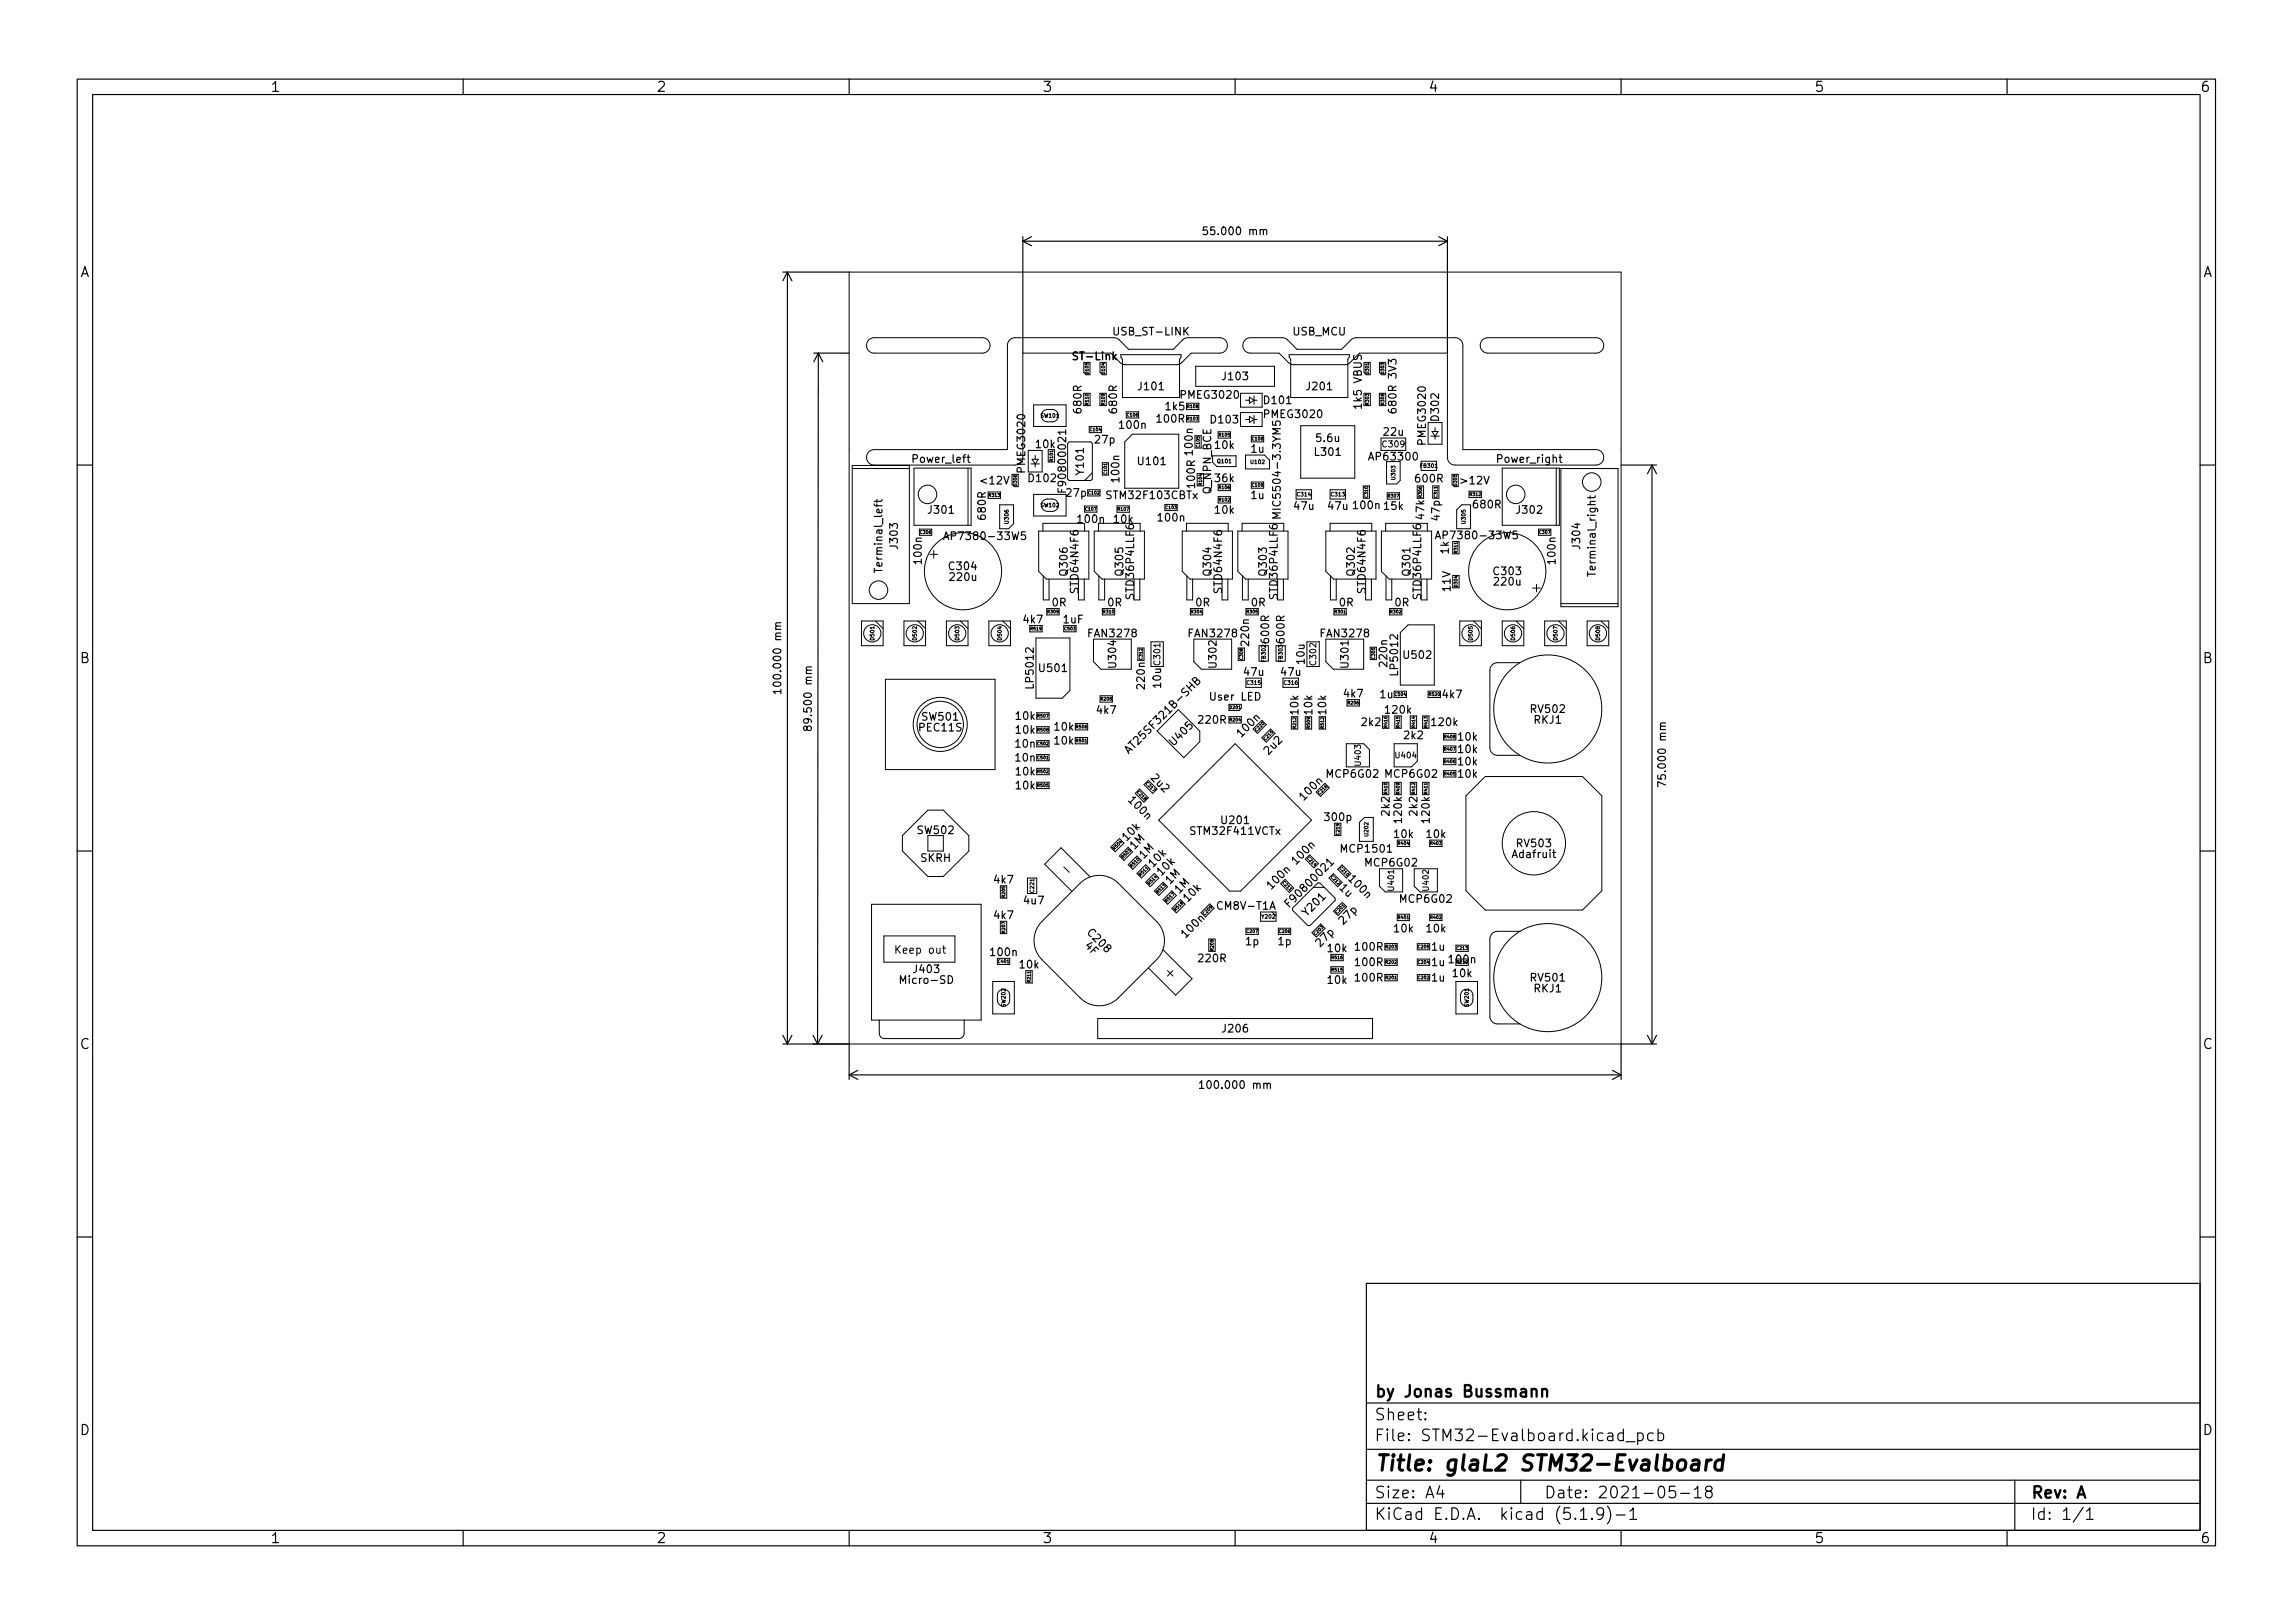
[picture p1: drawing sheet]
<svg xmlns="http://www.w3.org/2000/svg" width="297mm" height="210mm" viewBox="0 0 297 210" stroke-linecap="round" stroke-linejoin="round" font-family="sans-serif">
<defs><g id="words">
<text font-size="2.8" x="178" y="190.6">Title: glaL2 STM32-Evalboard</text>
<g font-size="2.1">
<text x="178" y="184">Sheet:</text>
<text x="178" y="181">by Jonas Bussmann</text>
<text x="178" y="186.7">File: STM32-Evalboard.kicad_pcb</text>
<text x="178" y="196.9">KiCad E.D.A. kicad (5.1.9)-1</text>
<text x="178" y="194.1">Size: A4</text>
<text x="200" y="194.1">Date: 2021-05-18</text>
<text x="263" y="194.1">Rev: A</text>
<text x="263" y="196.9">Id: 1/1</text>
</g>
<g font-size="1.8">
<text x="35" y="11.9">1</text>
<text x="85" y="11.9">2</text>
<text x="135" y="11.9">3</text>
<text x="185" y="11.9">4</text>
<text x="235" y="11.9">5</text>
<text x="285" y="11.9">6</text>
<text x="10.3" y="35.9">A</text>
<text x="285.3" y="35.9">A</text>
<text x="10.3" y="85.9">B</text>
<text x="285.3" y="85.9">B</text>
<text x="10.3" y="135.9">C</text>
<text x="285.3" y="135.9">C</text>
<text x="10.3" y="185.9">D</text>
<text x="285.3" y="185.9">D</text>
<text x="35" y="199.9">1</text>
<text x="85" y="199.9">2</text>
<text x="135" y="199.9">3</text>
<text x="185" y="199.9">4</text>
<text x="235" y="199.9">5</text>
<text x="285" y="199.9">6</text>
</g>
<g font-size="1.4">
<text x="156.4" y="30.4">55.000 mm</text>
<text x="139.2" y="46.6">ST-Link</text>
<text x="144.5" y="43.4">USB_ST-LINK</text>
<text x="167.5" y="43.4">USB_MCU</text>
<text x="140.1" y="53.4" transform="rotate(-90 140.1 53.4)">680R</text>
<text x="144.7" y="53.4" transform="rotate(-90 144.7 53.4)">680R</text>
<text x="147.6" y="50.5">J101</text>
<text x="151" y="53.1">1k5</text>
<text x="153.1" y="51.6">PMEG3020</text>
<text x="158.5" y="49.2">J103</text>
<text x="163.8" y="52.3">D101</text>
<text x="169.4" y="50.5">J201</text>
<text x="176.4" y="52.9" transform="rotate(-90 176.4 52.9)">1k5 VBUS</text>
<text x="180.9" y="53.4" transform="rotate(-90 180.9 53.4)">680R</text>
<text x="180.9" y="49" transform="rotate(-90 180.9 49)">3V3</text>
<text x="118.4" y="59.9">Power_left</text>
<text x="134.2" y="58">10k</text>
<text x="141.9" y="57.4">27p</text>
<text x="145.1" y="55.5">100n</text>
<text x="149.9" y="54.7">100R</text>
<text x="156.9" y="54.8">D103</text>
<text x="157.4" y="58.1">10k</text>
<text x="162.1" y="58.6">1u</text>
<text x="163.9" y="54.1">PMEG3020</text>
<text x="170.4" y="59">L301</text>
<text x="170.6" y="57.2">5.6u</text>
<text x="177.6" y="59.6">AP63300</text>
<text x="179.3" y="56.4">22u</text>
<text x="184.7" y="57.4" transform="rotate(-90 184.7 57.4)">PMEG3020</text>
<text x="186.4" y="54.4" transform="rotate(-90 186.4 54.4)">D302</text>
<text x="194.1" y="59.9">Power_right</text>
<text x="127.2" y="62.7">&lt;12V</text>
<text x="132.8" y="61" transform="rotate(-90 132.8 61)">PMEG3020</text>
<text x="133.3" y="62.4">D102</text>
<text x="138.1" y="63.3" transform="rotate(-90 138.1 63.3)">F90800021</text>
<text x="138.2" y="64.3">27p</text>
<text x="140.4" y="61.4" transform="rotate(-90 140.4 61.4)">Y101</text>
<text x="143.6" y="64.6">STM32F103CBTx</text>
<text x="145" y="62.3" transform="rotate(-90 145 62.3)">100n</text>
<text x="147.5" y="60.2">U101</text>
<text x="154.8" y="63.1" transform="rotate(-90 154.8 63.1)">100R 100n</text>
<text x="156.9" y="64" transform="rotate(-90 156.9 64)">Q_NPN_BCE</text>
<text x="157.4" y="62.4">36k</text>
<text x="162.1" y="64.6">1u</text>
<text x="183.4" y="62.5">600R</text>
<text x="189.4" y="62.7">&gt;12V</text>
<text x="190.9" y="65.8">680R</text>
<text x="116.3" y="71" transform="rotate(-90 116.3 71)">J303</text>
<text x="120.4" y="66.5">J301</text>
<text x="123" y="69.9">AP7380-33W5</text>
<text x="127.7" y="67.2" transform="rotate(-90 127.7 67.2)">680R</text>
<text x="139.7" y="67.7">100n</text>
<text x="144.3" y="67.7">10k</text>
<text x="150.1" y="67.5">100n</text>
<text x="157.4" y="66.5">10k</text>
<text x="165.9" y="66.3" transform="rotate(-90 165.9 66.3)">MIC5504-3.3YM5</text>
<text x="167.7" y="66">47u</text>
<text x="172.1" y="66">47u 100n 15k</text>
<text x="184.5" y="67.2" transform="rotate(-90 184.5 67.2)">47k</text>
<text x="186.5" y="67.3" transform="rotate(-90 186.5 67.3)">47p</text>
<text x="186.7" y="69.8">AP7380-33W5</text>
<text x="187.7" y="71.7" transform="rotate(-90 187.7 71.7)">1k</text>
<text x="196.6" y="66.5">J302</text>
<text x="204.7" y="71" transform="rotate(-90 204.7 71)">J304</text>
<text x="114.3" y="73.8" transform="rotate(-90 114.3 73.8)">Terminal_left</text>
<text x="119.4" y="72.9" transform="rotate(-90 119.4 72.9)">100n</text>
<text x="123" y="73.8">C304</text>
<text x="123.2" y="75.2">220u</text>
<text x="138.3" y="74.5" transform="rotate(-90 138.3 74.5)">Q306</text>
<text x="139.7" y="76.6" transform="rotate(-90 139.7 76.6)">STD64N4F6</text>
<text x="145.5" y="74.5" transform="rotate(-90 145.5 74.5)">Q305</text>
<text x="146.9" y="77.4" transform="rotate(-90 146.9 77.4)">STD36P4LLF6</text>
<text x="156.9" y="74.5" transform="rotate(-90 156.9 74.5)">Q304</text>
<text x="158.3" y="76.6" transform="rotate(-90 158.3 76.6)">STD64N4F6</text>
<text x="164.1" y="74.5" transform="rotate(-90 164.1 74.5)">Q303</text>
<text x="165.5" y="77.4" transform="rotate(-90 165.5 77.4)">STD36P4LLF6</text>
<text x="175.5" y="74.5" transform="rotate(-90 175.5 74.5)">Q302</text>
<text x="176.9" y="76.6" transform="rotate(-90 176.9 76.6)">STD64N4F6</text>
<text x="182.7" y="74.5" transform="rotate(-90 182.7 74.5)">Q301</text>
<text x="184.1" y="77.4" transform="rotate(-90 184.1 77.4)">STD36P4LLF6</text>
<text x="187.9" y="76.6" transform="rotate(-90 187.9 76.6)">11V</text>
<text x="193.6" y="74.5">C303</text>
<text x="193.7" y="75.8">220u</text>
<text x="201.5" y="72.9" transform="rotate(-90 201.5 72.9)">100n</text>
<text x="206.7" y="74.3" transform="rotate(-90 206.7 74.3)">Terminal_right</text>
<text x="132.6" y="80.7">4k7</text>
<text x="136.3" y="78.5">0R</text>
<text x="137.8" y="80.7">1uF</text>
<text x="141.1" y="82.5">FAN3278</text>
<text x="143.5" y="78.5">0R</text>
<text x="154.1" y="82.5">FAN3278</text>
<text x="154.9" y="78.5">0R</text>
<text x="161.8" y="83.5" transform="rotate(-90 161.8 83.5)">220n</text>
<text x="162.1" y="78.5">0R</text>
<text x="164.4" y="83.2" transform="rotate(-90 164.4 83.2)">600R</text>
<text x="166.4" y="83.2" transform="rotate(-90 166.4 83.2)">600R</text>
<text x="171.2" y="82.5">FAN3278</text>
<text x="173.5" y="78.5">0R</text>
<text x="180.7" y="78.5">0R</text>
<text x="101.2" y="89.2" transform="rotate(-90 101.2 89.2)">100.000 mm</text>
<text x="133.9" y="89" transform="rotate(-90 133.9 89)">LP5012</text>
<text x="134.7" y="87">U501</text>
<text x="144.6" y="86.4" transform="rotate(-90 144.6 86.4)">U304</text>
<text x="148.3" y="89.1" transform="rotate(-90 148.3 89.1)">220n</text>
<text x="150.4" y="89" transform="rotate(-90 150.4 89)">10u</text>
<text x="157.6" y="86.4" transform="rotate(-90 157.6 86.4)">U302</text>
<text x="161.2" y="87.5">47u</text>
<text x="166" y="87.5">47u</text>
<text x="169" y="85.9" transform="rotate(-90 169 85.9)">10u</text>
<text x="174.7" y="86.4" transform="rotate(-90 174.7 86.4)">U301</text>
<text x="179.7" y="86.2" transform="rotate(-90 179.7 86.2)">220n</text>
<text x="181.1" y="87.3" transform="rotate(-90 181.1 87.3)">LP5012</text>
<text x="181.9" y="85.3">U502</text>
<text x="105.2" y="94.1" transform="rotate(-90 105.2 94.1)">89.500 mm</text>
<text x="119.1" y="94.7">PEC11S</text>
<text x="119.5" y="93.3">SW501</text>
<text x="131.6" y="95">10k</text>
<text x="131.6" y="93.2">10k</text>
<text x="136.6" y="94.6">10k</text>
<text x="142.1" y="92.5">4k7</text>
<text x="155.3" y="93.7">220R</text>
<text x="156.9" y="90.7">User LED</text>
<text x="160.9" y="95.4" transform="rotate(-45 160.9 95.4)">100n</text>
<text x="168.2" y="92.5" transform="rotate(-90 168.2 92.5)">10k</text>
<text x="170" y="92.5" transform="rotate(-90 170 92.5)">10k</text>
<text x="171.8" y="92.5" transform="rotate(-90 171.8 92.5)">10k</text>
<text x="174.1" y="90.3">4k7</text>
<text x="176.4" y="94">2k2</text>
<text x="178.8" y="90.4">1u</text>
<text x="179.6" y="92.4">120k</text>
<text x="181.9" y="95.7">2k2</text>
<text x="185.6" y="94">120k</text>
<text x="186.9" y="90.4">4k7</text>
<text x="188.9" y="95.9">10k</text>
<text x="198.4" y="92.3">RV502</text>
<text x="198.7" y="93.7">RKJ1</text>
<text x="131.6" y="96.8">10n</text>
<text x="131.6" y="98.6">10n</text>
<text x="131.6" y="100.4">10k</text>
<text x="136.6" y="96.4">10k</text>
<text x="146.7" y="97.2" transform="rotate(-45 146.7 97.2)">AT25SF321B-SHB</text>
<text x="149.1" y="101" transform="rotate(45 149.1 101)">2u2</text>
<text x="152.2" y="96.5" transform="rotate(-45 152.2 96.5)">U405</text>
<text x="164.4" y="97.8" transform="rotate(-45 164.4 97.8)">2u2</text>
<text x="171.9" y="100.7">MCP6G02</text>
<text x="179.5" y="100.7">MCP6G02</text>
<text x="188.9" y="97.5">10k</text>
<text x="188.9" y="99.1">10k</text>
<text x="188.9" y="100.7">10k</text>
<text x="215.8" y="101.3" transform="rotate(-90 215.8 101.3)">75.000 mm</text>
<text x="131.6" y="102.2">10k</text>
<text x="146.2" y="103.9" transform="rotate(45 146.2 103.9)">100n</text>
<text x="158.3" y="106.7">U201</text>
<text x="169" y="103.6" transform="rotate(-45 169 103.6)">100n</text>
<text x="171.7" y="106.3">300p</text>
<text x="180" y="105.6" transform="rotate(-90 180 105.6)">2k2</text>
<text x="181.6" y="106.5" transform="rotate(-90 181.6 106.5)">120k</text>
<text x="183.6" y="105.6" transform="rotate(-90 183.6 105.6)">2k2</text>
<text x="185.2" y="106.5" transform="rotate(-90 185.2 106.5)">120k</text>
<text x="118.9" y="108">SW502</text>
<text x="119.2" y="111.6">SKRH</text>
<text x="146" y="108.9" transform="rotate(-45 146 108.9)">10k</text>
<text x="147" y="110.1" transform="rotate(-45 147 110.1)">1M</text>
<text x="148.2" y="111.3" transform="rotate(-45 148.2 111.3)">1M</text>
<text x="149.4" y="112.3" transform="rotate(-45 149.4 112.3)">10k</text>
<text x="150.5" y="113.4" transform="rotate(-45 150.5 113.4)">10k</text>
<text x="154.4" y="108.1">STM32F411VCTx</text>
<text x="168" y="111.9" transform="rotate(-45 168 111.9)">100n</text>
<text x="173.9" y="110.4">MCP1501</text>
<text x="176.9" y="112.2">MCP6G02</text>
<text x="180.6" y="108.5">10k</text>
<text x="184.8" y="108.5">10k</text>
<text x="196" y="111.1">Adafruit</text>
<text x="196.6" y="109.7">RV503</text>
<text x="128.8" y="119">4k7</text>
<text x="128.8" y="114.4">4k7</text>
<text x="132.7" y="117.1">4u7</text>
<text x="151.6" y="114.6" transform="rotate(-45 151.6 114.6)">1M</text>
<text x="152.8" y="115.8" transform="rotate(-45 152.8 115.8)">1M</text>
<text x="153.9" y="116.8" transform="rotate(-45 153.9 116.8)">10k</text>
<text x="157.9" y="117.8">CM8V-T1A</text>
<text x="164.8" y="115.1" transform="rotate(-45 164.8 115.1)">100n</text>
<text x="167.5" y="117.2" transform="rotate(-45 167.5 117.2)">F90800021</text>
<text x="169.4" y="118.7" transform="rotate(-45 169.4 118.7)">Y201</text>
<text x="173.5" y="115.1" transform="rotate(45 173.5 115.1)">1u</text>
<text x="174.1" y="119.8" transform="rotate(-45 174.1 119.8)">27p</text>
<text x="174.7" y="114.1" transform="rotate(45 174.7 114.1)">100n</text>
<text x="181.4" y="116.9">MCP6G02</text>
<text x="116.2" y="123.5">Keep out</text>
<text x="128.4" y="123.8">100n</text>
<text x="132.1" y="125.4">10k</text>
<text x="140.5" y="122.6" transform="rotate(45 140.5 122.6)">4F</text>
<text x="140.9" y="121" transform="rotate(45 140.9 121)">C208</text>
<text x="153.7" y="121.4" transform="rotate(-45 153.7 121.4)">100n</text>
<text x="155.3" y="124.6">220R</text>
<text x="161.4" y="122.4">1p</text>
<text x="165.6" y="122.4">1p</text>
<text x="171.1" y="122.7" transform="rotate(-45 171.1 122.7)">27p</text>
<text x="172" y="123.3">10k</text>
<text x="175.6" y="123.1">100R</text>
<text x="175.6" y="125.1">100R</text>
<text x="180.6" y="120.8">10k</text>
<text x="184.8" y="120.8">10k</text>
<text x="185.5" y="123.1">1u</text>
<text x="185.5" y="125.1">1u</text>
<text x="187.8" y="124.8">100n</text>
<text x="116.9" y="127.4">Micro-SD</text>
<text x="118.5" y="126">J403</text>
<text x="172" y="127.4">10k</text>
<text x="175.6" y="127.1">100R</text>
<text x="185.5" y="127.1">1u</text>
<text x="188.2" y="126.6">10k</text>
<text x="198.4" y="127.1">RV501</text>
<text x="198.7" y="128.5">RKJ1</text>
<text x="158.5" y="133.7">J206</text>
<text x="156.1" y="141">100.000 mm</text>
</g>
<g font-size="1.1">
<text x="179.2" y="57.9">C309</text>
<text x="150.3" y="86.1" transform="rotate(-90 150.3 86.1)">C301</text>
<text x="170.5" y="86.1" transform="rotate(-90 170.5 86.1)">C302</text>
</g>
<g font-size="1">
<text x="176.3" y="99.1" transform="rotate(-90 176.3 99.1)">U403</text>
<text x="180.9" y="98.2">U404</text>
<text x="180.6" y="115.3" transform="rotate(-90 180.6 115.3)">U401</text>
<text x="185.1" y="115.3" transform="rotate(-90 185.1 115.3)">U402</text>
</g>
<g font-size=".7">
<text x="134.9" y="54.1">SW101</text>
<text x="157.7" y="60">Q101</text>
<text x="134.9" y="65.7">SW102</text>
<text x="162.1" y="60.1">U102</text>
<text x="168.1" y="64.3">C314</text>
<text x="172.5" y="64.3">C313</text>
<text x="180.7" y="62.1" transform="rotate(-90 180.7 62.1)">U303</text>
<text x="184.1" y="60.6">FB301</text>
<text x="130.6" y="67.8" transform="rotate(-90 130.6 67.8)">U306</text>
<text x="189.9" y="67.8" transform="rotate(-90 189.9 67.8)">U305</text>
<text x="113.2" y="82.9" transform="rotate(-90 113.2 82.9)">D501</text>
<text x="118.8" y="82.9" transform="rotate(-90 118.8 82.9)">D502</text>
<text x="124.2" y="82.9" transform="rotate(-90 124.2 82.9)">D503</text>
<text x="129.8" y="82.9" transform="rotate(-90 129.8 82.9)">D504</text>
<text x="190.7" y="82.9" transform="rotate(-90 190.7 82.9)">D505</text>
<text x="196.3" y="82.9" transform="rotate(-90 196.3 82.9)">D506</text>
<text x="201.7" y="82.9" transform="rotate(-90 201.7 82.9)">D507</text>
<text x="207.3" y="82.9" transform="rotate(-90 207.3 82.9)">D508</text>
<text x="161.6" y="88.7">C315</text>
<text x="163.9" y="85.7" transform="rotate(-90 163.9 85.7)">FB302</text>
<text x="166.2" y="85.7" transform="rotate(-90 166.2 85.7)">FB303</text>
<text x="166.4" y="88.7">C316</text>
<text x="177.3" y="108.3" transform="rotate(-90 177.3 108.3)">U202</text>
<text x="133.9" y="115.6" transform="rotate(-90 133.9 115.6)">C221</text>
<text x="163.5" y="119">Y202</text>
<text x="130.2" y="130.4" transform="rotate(-90 130.2 130.4)">SW202</text>
<text x="190.3" y="130.4" transform="rotate(-90 190.3 130.4)">SW201</text>
</g>
<g font-size=".6">
<text x="141" y="52.4" transform="rotate(-90 141 52.4)">R110</text>
<text x="141" y="48.4" transform="rotate(-90 141 48.4)">D105</text>
<text x="143.1" y="52.4" transform="rotate(-90 143.1 52.4)">R109</text>
<text x="143.1" y="48.4" transform="rotate(-90 143.1 48.4)">D104</text>
<text x="146" y="53.9">C106</text>
<text x="153.8" y="52.8">R108</text>
<text x="177.3" y="52.4" transform="rotate(-90 177.3 52.4)">R303</text>
<text x="177.3" y="48.4" transform="rotate(-90 177.3 48.4)">D301</text>
<text x="179.3" y="52.4" transform="rotate(-90 179.3 52.4)">R308</text>
<text x="179.3" y="48.4" transform="rotate(-90 179.3 48.4)">D303</text>
<text x="136.4" y="59.7" transform="rotate(-90 136.4 59.7)">R101</text>
<text x="141.2" y="55.8">C104</text>
<text x="153.8" y="54.4">R103</text>
<text x="155.4" y="57.9" transform="rotate(-90 155.4 57.9)">C105</text>
<text x="157.9" y="56.5">R105</text>
<text x="162.2" y="57">C108</text>
<text x="128.1" y="64.3">R313</text>
<text x="131.7" y="62.9" transform="rotate(-90 131.7 62.9)">D306</text>
<text x="141" y="64">C102</text>
<text x="143.4" y="61.4" transform="rotate(-90 143.4 61.4)">C101</text>
<text x="151" y="65.9">C103</text>
<text x="155.7" y="62.8" transform="rotate(-90 155.7 62.8)">R104</text>
<text x="157.9" y="64.9">R102</text>
<text x="157.9" y="63.3">R106</text>
<text x="162.2" y="63">C109</text>
<text x="177.2" y="64.4" transform="rotate(-90 177.2 64.4)">C310</text>
<text x="179.8" y="64.4">R307</text>
<text x="184.2" y="64.4" transform="rotate(-90 184.2 64.4)">R306</text>
<text x="186.2" y="64.4" transform="rotate(-90 186.2 64.4)">C311</text>
<text x="188.7" y="62.9" transform="rotate(-90 188.7 62.9)">D305</text>
<text x="190.4" y="64.2">R312</text>
<text x="119.2" y="69.1">C306</text>
<text x="140.6" y="66.1">C107</text>
<text x="144.8" y="66.1">R107</text>
<text x="188.8" y="71.6" transform="rotate(-90 188.8 71.6)">R311</text>
<text x="199.4" y="69.1">C307</text>
<text x="188.8" y="76" transform="rotate(-90 188.8 76)">D304</text>
<text x="133.5" y="81.6">R519</text>
<text x="135.7" y="79.4">R309</text>
<text x="137.9" y="81.6">C503</text>
<text x="142.9" y="79.4">R310</text>
<text x="154.3" y="79.4">R304</text>
<text x="161.5" y="79.4">R305</text>
<text x="172.9" y="79.4">R301</text>
<text x="180.1" y="79.4">R302</text>
<text x="148" y="85.4" transform="rotate(-90 148 85.4)">C312</text>
<text x="161" y="85.4" transform="rotate(-90 161 85.4)">C308</text>
<text x="178.1" y="85.3" transform="rotate(-90 178.1 85.3)">C305</text>
<text x="134.4" y="94.7">R508</text>
<text x="134.4" y="92.9">R507</text>
<text x="139.4" y="94.3">R506</text>
<text x="142.6" y="90.7">R208</text>
<text x="159.3" y="93.4">R204</text>
<text x="159.3" y="91.8">D201</text>
<text x="162.9" y="94.8" transform="rotate(-45 162.9 94.8)">C220</text>
<text x="164" y="95.9" transform="rotate(-45 164 95.9)">C215</text>
<text x="167.9" y="94.3" transform="rotate(-90 167.9 94.3)">R212</text>
<text x="169.7" y="94.3" transform="rotate(-90 169.7 94.3)">R509</text>
<text x="171.5" y="94.3" transform="rotate(-90 171.5 94.3)">R512</text>
<text x="174.6" y="91.2">R206</text>
<text x="179.7" y="94.2" transform="rotate(-90 179.7 94.2)">R416</text>
<text x="180.7" y="90.1">C504</text>
<text x="181.3" y="94.2" transform="rotate(-90 181.3 94.2)">R415</text>
<text x="183.3" y="94.2" transform="rotate(-90 183.3 94.2)">R414</text>
<text x="184.9" y="94.2" transform="rotate(-90 184.9 94.2)">R413</text>
<text x="185.1" y="90.1">R520</text>
<text x="187.1" y="95.6">R408</text>
<text x="134.4" y="101.9">R505</text>
<text x="134.4" y="100.1">R502</text>
<text x="134.4" y="96.5">C502</text>
<text x="134.4" y="98.3">C501</text>
<text x="139.4" y="96.1">R501</text>
<text x="148.4" y="101.6" transform="rotate(45 148.4 101.6)">C217</text>
<text x="187.1" y="97.2">R407</text>
<text x="187.1" y="98.8">R406</text>
<text x="187.1" y="100.4">R405</text>
<text x="147.3" y="102.7" transform="rotate(45 147.3 102.7)">C218</text>
<text x="171" y="102.9" transform="rotate(-45 171 102.9)">C216</text>
<text x="179.7" y="102.8" transform="rotate(-90 179.7 102.8)">R410</text>
<text x="181.3" y="102.8" transform="rotate(-90 181.3 102.8)">R409</text>
<text x="183.3" y="102.8" transform="rotate(-90 183.3 102.8)">R412</text>
<text x="184.9" y="102.8" transform="rotate(-90 184.9 102.8)">R411</text>
<text x="144.4" y="110.1" transform="rotate(-45 144.4 110.1)">R504</text>
<text x="145.5" y="111.2" transform="rotate(-45 145.5 111.2)">R503</text>
<text x="146.7" y="112.4" transform="rotate(-45 146.7 112.4)">R510</text>
<text x="147.8" y="113.5" transform="rotate(-45 147.8 113.5)">R511</text>
<text x="169.3" y="111.3" transform="rotate(45 169.3 111.3)">C214</text>
<text x="172.4" y="113.7" transform="rotate(45 172.4 113.7)">C212</text>
<text x="173.5" y="108.1" transform="rotate(-90 173.5 108.1)">C219</text>
<text x="173.5" y="112.6" transform="rotate(45 173.5 112.6)">C210</text>
<text x="181.1" y="109.4">R404</text>
<text x="185.3" y="109.4">R403</text>
<text x="130.2" y="116.2" transform="rotate(-90 130.2 116.2)">R205</text>
<text x="148.9" y="114.6" transform="rotate(-45 148.9 114.6)">R514</text>
<text x="150.1" y="115.8" transform="rotate(-45 150.1 115.8)">R513</text>
<text x="151.2" y="116.9" transform="rotate(-45 151.2 116.9)">R517</text>
<text x="152.3" y="118" transform="rotate(-45 152.3 118)">R518</text>
<text x="156.1" y="118.6" transform="rotate(-45 156.1 118.6)">C209</text>
<text x="166.1" y="114.4" transform="rotate(45 166.1 114.4)">C211</text>
<text x="173.3" y="118.4" transform="rotate(-45 173.3 118.4)">C201</text>
<text x="181.1" y="119">R401</text>
<text x="185.3" y="119">R402</text>
<text x="129.3" y="124.7">C401</text>
<text x="130.2" y="120.8" transform="rotate(-90 130.2 120.8)">R207</text>
<text x="157.2" y="123.1" transform="rotate(-90 157.2 123.1)">R209</text>
<text x="161.5" y="120.8">C207</text>
<text x="165.7" y="120.8">C206</text>
<text x="170.5" y="121.2" transform="rotate(-45 170.5 121.2)">C203</text>
<text x="172.5" y="124.2">R516</text>
<text x="172.5" y="125.8">R515</text>
<text x="179.5" y="122.8">R203</text>
<text x="179.5" y="124.8">R202</text>
<text x="183.7" y="122.8">C205</text>
<text x="183.7" y="124.8">C204</text>
<text x="188.7" y="124.8">R210</text>
<text x="188.7" y="123">C213</text>
<text x="133.5" y="127.2" transform="rotate(-90 133.5 127.2)">R211</text>
<text x="179.5" y="126.8">R201</text>
<text x="183.7" y="126.8">C202</text>
</g>
</g></defs>
<g fill="none" stroke="#000" stroke-width=".15">
<path d="M10 10.2h277v190.1h-277zM12 12.2h273v186.1h-273zM60 10.2v2M110 10.2v2M160 10.2v2M210 10.2v2M260 10.2v2M101.4 35.2h8.6M102 35.2v100M102 35.2l.6 1.2M102 35.2l-.6 1.2M132.5 31.2h55"/>
<path d="M132.5 30.7v15M132.5 31.2l1.1 .6M133.6 30.7l-1.1 .5M156.4 29.4h-.5v.5l.1-.1h.3l.1 .2v.3l-.2 .1-.3-.1M163.7 29.9l.1-.2 .2 .1 .1 .6M186.4 30.7l1.1 .5M187.5 30.7v15M187.5 31.2l-1.1 .6M105.4 45.7h4.6M106 45.7l-.1 89.5M106 45.7l.6 1.2M106 45.7l-.6 1.2"/>
<path d="M138.1 55.7v.6M164.9 54.6v.5h.4l-.1-.1 .1-.4 .1-.1 .4 .1 .1 .1-.1 .4M10 60.2h2M122.2 69.9l.4-1 .3 1M122.3 69.6h.5M132.8 68.9h-.5v.5l.1-.1h.4l.1 .2-.1 .3-.1 .1-.4-.1M137.1 63.3v.4h1M137.5 63.4v.3M165.9 66.4h-1l.7 .4-.7 .3h1M185.9 69.8l.4-1 .3 1M186 69.5h.5M196.5 68.8h-.5v.5l.1-.1h.4l.1 .2-.1 .3-.1 .1-.4-.1"/>
<path d="M210 60.2h4.6M214 60.2v75M214 60.2l.6 1.2M214 60.2l-.6 1.2M285 60.2h2M101.2 89.6h-1l.2 .3M101.2 80.7h-.7v.3l.1 .1M101.2 89.3v.6M104.5 94.3l.2-.2h.3l.1 .2-.1 .3h-.3l-.1-.1-.2-.4h-.1l-.1 .1-.1 .2 .1 .2h.1l.2-.2M105.1 86.4h-.6l-.1 .3 .2 .1M215.8 93.7h-.7v.2l.1 .2M10 110.2h2"/>
<path d="M172.8 111.8l-.4 .4M215.8 101.7l-1-.4v.6M285 110.2h2M101.4 135.2h8.6v4.6M101.4 134.1l.6 1.1M102.6 134.1l-.6 1.1M105.3 134.1l.6 1.1M106.5 134.1l-.6 1.1M110 139.2h100M110 139.2l1.1 .6M111.1 138.7l-1.1 .5M208.9 138.7l1.1 .5"/>
<path d="M210 139.2l-1.1 .6M213.4 134.1l.6 1.1M214.6 135.2h-4.6v4.6M214.6 134.1l-.6 1.1M155.4 140.3l.3-.3v1M155.4 141h.6M164.1 140.5l.2-.2 .2 .1 .1 .6M10 160.2h2M177 166.3h108v32h-108zM285 160.2h2M60 198.3v2M110 198.3v2"/>
<path d="M160 198.3v2M177 194.8h108M177 191.8h108M177 187.8h108M177 181.8h108M184.6 183.8l.1 .1h-.1v-.1v.1M184.6 183l.1 .1h-.1v-.1v.1M186.5 192.5l-.4 1h1M186.9 193v1M197 191.8v3M204.7 195.8l.4-.5v1.5M204.7 196.8h.9"/>
<path d="M206.2 196.7l.1 .1h-.1h-.1l.1-.1v.1M207.7 196l-.3 .3-.4-.1-.1-.2v-.4l.1-.2 .4-.1 .2 .2a.99 .99 0 0 1-.3 1.3h-.3M208.2 195.1a1.72 1.72 0 0 1 0 2.3M209.4 196.3h1.1M210 198.3v2M210.3 185.7l-.4-.1-.3 .3v.4l.1 .3h.2h.4M210.3 185.1v1.5M210.6 186.8h1.2M211.1 195.8l.5-.5v1.5M211.1 196.8h.9M212.1 185.7l.5-.1 .3 .3v.4l-.2 .3h-.1h-.5M212.1 185.6v1.5"/>
<path d="M214.1 185.7l-.4-.1-.3 .3v.4l.2 .3h.1h.4M214.8 185.7l.4-.1 .3 .3v.4l-.1 .3h-.2h-.4M214.8 185.1v1.5M217 192.5h-.7l-.1 .7 .2-.1 .5 .1 .2 .2-.1 .5-.2 .1h-.4l-.2-.1M217.7 193.5h1.2M219.5 193l.4-.5v1.5M219.5 194h.9M221.2 193.2l-.1-.1a.31 .31 0 0 1-.2-.3 .31 .31 0 0 1 .3-.3l.4 .1a.31 .31 0 0 1 .2 .3 .31 .31 0 0 1-.3 .3h-.3l-.3 .3 .1 .4 .2 .1h.3l.3-.3-.1-.4-.2-.1M260 198.3v2M261 191.8v6.5M269.9 195.3l-1.3 1.9M270.3 195.8l.4-.5v1.5"/>
<path d="M270.3 196.8h.8"/>
</g>
<path d="M217.5 189.3a.52 .52 0 0 1 .5-.2 .52 .52 0 0 1 .4 .4l-.1 .6a.55 .55 0 0 1-.5 .4 .55 .55 0 0 1-.5-.4v-.6zM219.3 189.2l.2-.1 .5 .1 .1 .2-.1 1.1M220.1 189.6l-.2 .1h-.5a.4 .4 0 0 0-.3 .3 .4 .4 0 0 0 .2 .5h.5l.2-.1M221.1 189.1l-.2 1.4M221.7 189.1a.59 .59 0 0 0-.6 .4M223.2 189.2a.66 .66 0 0 0-1 .3l-.1 .6 .2 .3 .2 .1 .5-.1M223.3 188.5l-.3 2" fill="none" stroke="#000" stroke-width=".4"/>
<path d="M199.8 179.9v1M198.4 180.1a.37 .37 0 0 1 .7 0v.8M199.8 180.1a.37 .37 0 0 1 .6 0v.8" fill="none" stroke="#000" stroke-width=".3"/>
<g fill="none" stroke="#000" stroke-width=".13">
<path d="M110 35.2h100v100h-100zM112.5 44l.4-.2 .3-.1h14a1 1 0 0 1 1 1 1 1 0 0 1-1 1h-14a1 1 0 0 1-.9-.6 1 1 0 0 1 .2-1.1zM133.7 59.5h.8l-.4 .6zM133.9 52.4h4.2v2.8h-4.2zM134.1 59v.5M135.1 53.3l.5-.2 .7-.1a.8 .8 0 0 1 .8 .8 .8 .8 0 0 1-.8 .8h-.6a.8 .8 0 0 1-.7-.4 .8 .8 0 0 1 .1-.9zM135.8 58.2v1.6h.8v-1.6M138.3 57.4v4.6M138.5 57.2h2.8l.2 .2v4.6l-.2 .2h-2.8M140.4 50.9h.8v1.6h-.8M140.4 46.9v1.3l.3 .3M141.1 55.2h1.6"/>
<path d="M141.1 56h1.6M141.2 46.9v1.6M142.5 46.9v1.3l.3 .3M143.3 46.9v1.6M143.3 50.9h-.8v1.6h.8M143.6 59.9h-.8v1.6M144.3 43.7h-12.8a1 1 0 0 0-1 1v13.5h-17.3a1 1 0 0 0-1 1 1 1 0 0 0 1 1h18.3M145 44l1.2 1.2h5.8l1.2-1.2M145.2 45.9h7.8v.3l-.2 .3v5h-7.4v-5l-.2-.3zM145.7 57.2l1-1h6v7h-7zM145.9 53.3h1.6M153.7 52.2h1.6v.9h-1.6"/>
<path d="M153.7 53.8h1.6v.9h-1.6zM153.9 43.7h4.1a1 1 0 0 1 1 1 1 1 0 0 1-1 1h-3.7l-1.3 1.3-.6 .2h-6.8l-.4-.2-1.3-1.3h-11.4v13.5M154.9 47.4h10.2v2.6h-10.2zM157.1 59h3v1.4h-2.5l-.5-.5M157.8 56.8v-.9h1.6v.9M160.7 53.4h2.8v1.8h-2.8zM161.3 54.3h.6M161.3 51.8h.6M161.9 53.9l.6 .4-.6 .4zM161.9 51.4l.6 .4-.6 .4zM162.1 56.4h1.6M162.5 54.3h.4"/>
<path d="M162.5 51.3v1.1M162.5 53.8v1.1M162.5 51.8h.4M163.5 50.9h-2.8v1.8h2.8M164.5 59.6l-.7-.7h-2.5v1.8h3.2M167 45.9h7.8v.3l-.2 .3v5h-7.4v-5l-.2-.3zM168.5 55.1h7v6.8h-7zM176.1 45.7h11.4v13.5a1 1 0 0 0 1 1h18.2a1 1 0 0 0 1-1 1 1 0 0 0-1-1h-17.2v-13.5a1 1 0 0 0-1-1l-12.9 .1-.5 .2-1.3 1.2h-5.8l-1.3-1.2-.3-.2-4.4-.1a1 1 0 0 0-1 1 1 1 0 0 0 1 1h3.7l1.3 1.3 .5 .2h6.7h.4l.3-.2M176.7 50.9h.8v1.6h-.8M176.7 46.9h.8v1.6M176.7 48.2l.3 .3M178.9 58.3h3.2"/>
<path d="M178.9 56.7h3.2M179.5 46.9h-.8v1.3l.3 .3M179.5 50.9h-.8v1.6h.8M179.6 59.8v2.9h1.3l.5-.5v-2.4M184.1 59.7h2v1.2h-2zM185 54.7v2.8h1.8v-2.8M185.3 56.5h1.1M185.5 55.9h.8l-.4 .6zM185.9 55.4v.5M185.9 56.5v.4M192 44l.4-.2 .3-.1h14a1 1 0 0 1 1 1 1 1 0 0 1-1 1h-14a1 1 0 0 1-.9-.6 1 1 0 0 1 .2-1.1zM110.4 60.3h7.4v17.9h-7.4z"/>
<path d="M110.4 60.7h7.4M118.4 60.6h7.4v7.4h-7.4zM119.1 68.5h1.6M119.1 69.3h1.6M120.5 71.8h1M121 71.3v1M125.4 60.6v7.4M128 63.7h1.6v.9h-1.6M129.5 68.5v-3.1h1.8v2.4l-.7 .7M131.4 63l-.3-.3v-1.3h.8v1.6M133.2 61.1v-2.8h1.8v2.8M133.5 60.1h1.1"/>
<path d="M133.9 64h4.2v2.8h-4.2zM134.1 60.1v.4M134.5 68.8h6.6v6.2h-5.6l-1-1zM135.1 68.8v-1h5.4v1M135.1 64.9l.5-.2 .7-.1a.8 .8 0 0 1 .8 .8 .8 .8 0 0 1-.8 .8h-.6a.8 .8 0 0 1-.7-.4 .8 .8 0 0 1 .1-.9zM135.1 74.6v3.1h.8v-2.7M135.6 78.8h1.6v.9h-1.6zM139.7 75v2.7h.8v-2.7M140.5 65.5h1.6M140.9 63.4h1.6M140.9 64.2h1.6M141.5 61.2l-1 1"/>
<path d="M141.8 68.8h6.4v6.2h-5.4l-1-1zM142.3 68.8v-1h5.4v1M142.3 74.6v3.1h.8v-2.7M142.8 78.8h1.6v.9h-1.6zM144.7 66.4v-.9h1.6v.9M146.9 75v2.7h.8v-2.7M150.9 65.3h1.6M153.2 68.8h6.4v6.2h-5.4l-1-1zM153.7 68.8v-1h5.4v1M153.7 74.6v3.1h.8v-2.7M154.2 78.8h1.6v.9h-1.6zM155.1 62.9h.8"/>
<path d="M155.1 61.3h.8M157.8 62.7v.9h1.6v-.9M157.8 65.2v-.9h1.6v.9M158.3 75v2.7h.8v-2.7M160.3 68.8h6.6v6.2h-5.6l-1-1zM160.9 68.8v-1h5.4v1M160.9 74.6v3.1h.8v-2.7M161.4 78.8h1.6v.9h-1.6zM162.1 62.4h1.6M165.5 75v2.7h.8v-2.7M167.9 64.6v-1.2h2v1.2M171.7 68.8h6.6v6.2h-5.6l-1-1z"/>
<path d="M172.3 68.8v-1h5.4v1M172.3 64.6v-1.2h2v1.2M172.3 74.6v3.1h.8v-2.7M172.8 78.8h1.6v.9h-1.6zM176.6 62.9v1.6M176.9 75v2.7h.8v-2.7M177.4 62.9v1.6M179 68.8h6.4v6.2h-5.4l-1-1zM179.5 68.8v-1h5.4v1M179.5 74.6v3.1h.8v-2.7M179.7 64.7v-.9h1.6v.9M180 78.8h1.6v.9h-1.6z"/>
<path d="M183.6 62.9v1.6M184.1 75v2.7h.8v-2.7M184.4 62.9v1.6M185.6 62.9v1.6M186.4 62.9v1.6M188.2 70.1v1.6h.8v-1.6M188.2 74.5h.8v1.6h-.8M188.4 63l-.3-.3v-1.3h.8v1.6M188.7 68.5v-2.5l.6-.6h1.2v3.1M190.3 63.6h1.6v.9h-1.6zM194.6 60.6h7.4v7.4h-7.4zM198.5 76.2h1"/>
<path d="M199 75.7v1M199.3 68.5h1.6M199.3 69.3h1.6M201.6 60.6v7.4M202.2 78.2h7.4M202.2 60.7h7.4v17.9h-7.4zM111.6 80.4h2.8v3.2h-2.8zM113.4 80.4l1 1M114.7 88h14.2v11.7h-14.2zM117.1 80.4h2.8v3.2h-2.8zM118.9 80.4l1 1M122.6 80.4h2.8v3.2h-2.8z"/>
<path d="M124.4 80.4l1 1M128.1 80.4h2.8v3.2h-2.8zM129.9 80.4l1 1M133.4 81v.9h1.6v-.9M134.2 82.6h4.4v6.8l-1 1h-3.4zM134.3 92.3h1.6v.9h-1.6M134.3 94.1h1.6v.9h-1.6M134.3 97.7h1.6v.8h-1.6M134.3 99.5h1.6v.9h-1.6M134.3 95.9h1.6M134.3 96.7h1.6M137.8 81.8h1.6"/>
<path d="M139.3 95.5h1.6v.9h-1.6M139.3 93.7h1.6v.9h-1.6M141.6 82.8h5v3.9h-4l-1-1zM142.5 90.1h1.6v.9h-1.6zM147.4 83.9v1.6M148.2 83.9v1.6M149.1 86.3v-3.2h1.6v3.2M154.6 82.8h5v3.9h-4l-1-1zM155.4 94.7l-2.8-2.8-2.7 2.8 3.5 3.5 2-2.1M159.2 91.2v.8h1.3l.3-.3v-.5M160 96.3l9.9 9.9-9.2 9.2h-1.4l-9.2-9.2zM160.4 83.9v1.6"/>
<path d="M160.8 92.8h-1.6v.9h1.6M161.2 83.9v1.6M161.4 87.8v1.2h2v-1.2M163.1 83.6v2h1.2v-2M163.5 93.3l.5 .6-1.1 1.1M165.2 95l-.6-.6-1.1 1.2M165.3 83.6v2h1.2v-2M166.2 87.8v1.2h2v-1.2M167.3 92.8v1.6h.8v-1.6M169.1 92.8v1.6h.8v-1.6M169.3 83.1v3.2M170.9 92.8v1.6h.8v-1.6"/>
<path d="M170.9 83.1v3.2M171.7 82.8h4.9v3.9h-3.9l-1-1zM174.4 96.3h2.2l.8 .8v2.2h-3zM174.5 90.6v.9h1.6v-.9M177.5 83.8v1.6M179.1 92.7h.8v1.6h-.8M180.6 96.3h3v2.3l-.7 .7h-2.3zM180.6 89.5h1.6M180.6 90.3h1.6M180.7 92.7v1.6h.8v-1.6M181.4 81.9l1-1h3.4v7.8h-4.4zM182.7 94.3v-1.6h.8v1.6"/>
<path d="M184.3 92.7h.8v1.6h-.8zM186.6 89.5h-1.6v.9h1.6M188.6 95h-1.6v.9h1.6M188.6 96.6h-1.6v.9h1.6M188.6 98.2h-1.6v.9h1.6M188.6 99.8h-1.6v.9h1.6M189.1 80.4h2.8v3.2h-2.8zM190.9 80.4l1 1M194.6 80.4h2.8v3.2h-2.8zM196.4 80.4l1 1M196.9 85.8h-2.9a1 1 0 0 0-1 1v10a1 1 0 0 0 1 1h2.9M200.1 80.4h2.8v3.2h-2.8z"/>
<path d="M201.9 80.4l1 1M205.6 80.4h2.8v3.2h-2.8zM207.4 80.4l1 1M112.9 117.1h14.2v15h-14.2zM116.9 108.2l3.3-3.3h2l3.3 3.3v2l-3.3 3.3h-2l-3.3-3.3zM120.2 108.2v2M122.2 108.2v2M129.6 119.3v1.6h.8v-1.6M129.6 114.7v1.6h.8v-1.6M133.1 115.7v-2h1.2v2M134.3 101.3h1.6v.9h-1.6M137.8 112.3l.7 .7"/>
<path d="M139.9 114.4a3.5 3.5 0 0 1 5 0l4.9 5a3.5 3.5 0 0 1 0 4.9l-4.9 5a3.5 3.5 0 0 1-5 0l-4.9-5a3.5 3.5 0 0 1 0-4.9zM141.2 113.6l-3.7-3.8-2.2 2.1 3.6 3.6M145 108.6l-1.1 1.2 .6 .5 1.1-1.1M146.1 109.8l-1.1 1.1 .6 .6 1.1-1.2M147.1 102.8l.5-.6 1.2 1.1M147.3 110.9l-1.2 1.1 .6 .6 1.2-1.1M148.4 112l-1.1 1.2 .6 .5 1.1-1.1M148.8 101.1l-.6 .6 1.1 1.1M149.5 113.2l-1.1 1.1 .6 .6 1.1-1.2M150.7 114.3l-1.2 1.1 .6 .6 1.2-1.1M151.8 115.4l-1.1 1.2 .6 .5 1.1-1.1M152.9 116.6l-1.1 1.1 .6 .6 1.1-1.2"/>
<path d="M155.6 118.2l1.1-1.1 .6 .6-1.2 1.1M163.3 118.1v1.2h2v-1.2M164.8 118.1l.5 .5M165.9 114.5l1.1 1.1M169.7 110.7l1.1 1.2M170.7 114.4l-3.3 3.2v.3l2 2h.3l3.3-3.2v-.3l-2-2M171.6 101.5l.6 .5-1.1 1.2M172.2 113.7l1.1 1.2M172.7 113.2l1.2 1.1M172.9 106.6v1.6M173.7 106.6v1.6M174.4 117.5l-.5-.6-1.1 1.1 .5 .6"/>
<path d="M175 113.2l-1.1-1.2-.6 .6 1.1 1.1M176.1 109v-2.5l.6-.6h1.2v3.1M178.7 112.5h3v3h-2.3l-.7-.7zM179.1 102.9v-1.6h.8v1.6M180.7 102.9v-1.6h.8v1.6M181 108.8v.9h1.6v-.9M181 118.4h1.6v.9h-1.6zM182.7 102.9v-1.6h.8v1.6M183.2 112.5h3v3h-2.2l-.8-.7zM184.3 102.9v-1.6h.8v1.6M185.2 108.8v.9h1.6v-.9M185.2 118.4h1.6v.9h-1.6z"/>
<path d="M189.9 103.1l2.5-2.5h12.6l2.5 2.5v12.3l-2.5 2.5h-12.6l-2.5-2.5zM113.9 132.1v1.7a.7 .7 0 0 0 .7 .7h9.6a.7 .7 0 0 0 .7-.7v-1.7M114.5 121.2h9.2v3.4h-9.2zM128.6 127.1h2.8v4.2h-2.8zM129.4 128.4a.8 .8 0 0 1 .9-.2 .8 .8 0 0 1 .5 .7v.6a.8 .8 0 0 1-.8 .8 .8 .8 0 0 1-.8-.8v-.7zM130.8 124.1v.8h-1.6M132.9 125.7v1.6h.8v-1.6M142.2 131.9h35.6v2.6h-35.6zM150.7 123.1l3.7 3.7-2.1 2.1-3.5-3.5M151.2 125.7l.7 .7M151.9 125.7l-.7 .7M156.6 123.2v-1.6h.8v1.6"/>
<path d="M161.4 120.2h1.6M165.6 120.2h1.6M171.6 120.3l-.5-.6-1.1 1.1M172.4 123.6v.9h1.6v-.9M172.4 126.1v-.9h1.6v.9M179.4 122.2h1.6v.9h-1.6zM179.4 124.2h1.6v.9h-1.6zM179.4 126.2h1.6v.9h-1.6zM183.6 123h1.6M183.6 127h1.6M183.6 126.2h1.6M183.6 122.2h1.6"/>
<path d="M183.6 125h1.6M183.6 124.2h1.6M188.6 127.1h2.8v4.2h-2.8zM188.6 122.4h1.6M188.6 123.2h1.6M189.4 128.4a.8 .8 0 0 1 .9-.2 .8 .8 0 0 1 .5 .7v.6a.8 .8 0 0 1-.8 .8 .8 .8 0 0 1-.8-.8v-.7zM196.9 120.6h-2.9a1 1 0 0 0-1 1v10a1 1 0 0 0 1 1h2.9"/>
<circle cx="113.8" cy="76.4" r="1.2"/>
<circle cx="120.1" cy="64" r="1.2"/>
<circle cx="124.7" cy="74" r="5"/>
<circle cx="195.2" cy="74" r="5"/>
<circle cx="196.3" cy="64" r="1.2"/>
<circle cx="206.2" cy="62.4" r="1.2"/>
<circle cx="113" cy="82" r="1.12"/>
<circle cx="118.5" cy="82" r="1.12"/>
<circle cx="121.8" cy="93.8" r="3"/>
<circle cx="121.8" cy="93.8" r="3.5"/>
<circle cx="124" cy="82" r="1.12"/>
<circle cx="129.5" cy="82" r="1.12"/>
<circle cx="190.5" cy="82" r="1.12"/>
<circle cx="196" cy="82" r="1.12"/>
<circle cx="200.5" cy="91.8" r="7"/>
<circle cx="201.5" cy="82" r="1.12"/>
<circle cx="207" cy="82" r="1.12"/>
<circle cx="198.7" cy="109.2" r="4.1"/>
<circle cx="200.5" cy="126.6" r="7"/>
</g>
<use href="#words"/>
</svg>
